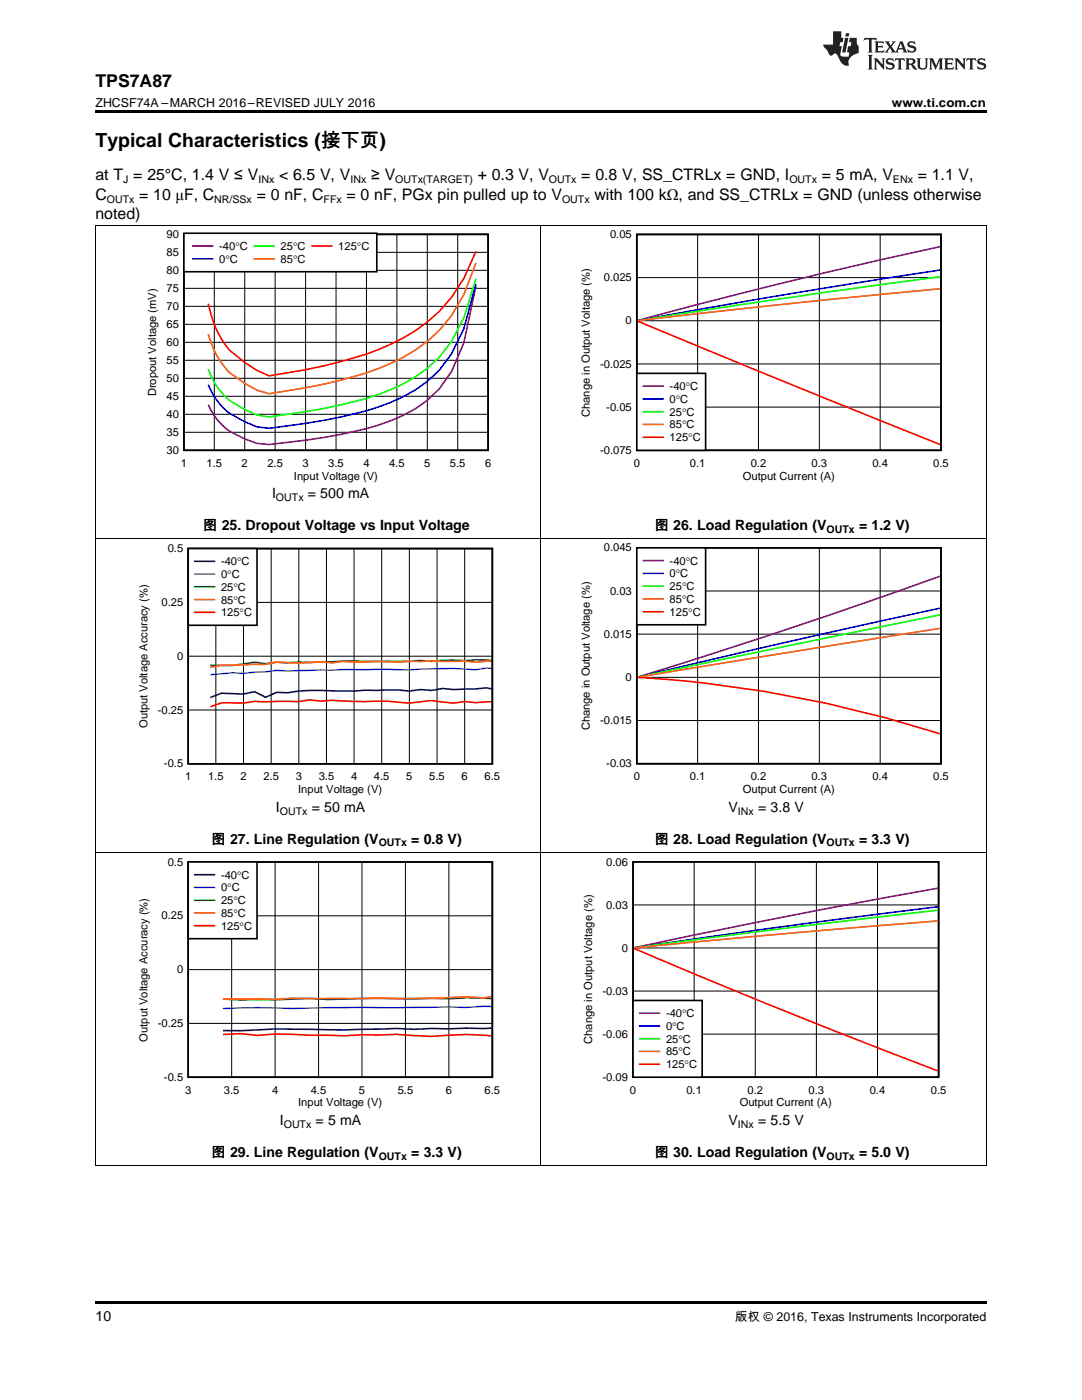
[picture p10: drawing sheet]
<svg xmlns="http://www.w3.org/2000/svg" width="216mm" height="279mm" viewBox="0 0 216 279" stroke-linecap="round" stroke-linejoin="round" font-family="sans-serif">
<defs><g id="words">
<text font-size="3.9" x="19" y="29.3">Typical Characteristics (接下页)</text>
<text font-size="3.5" x="19" y="17.3">TPS7A87</text>
<g font-size="3.2">
<text x="19" y="36">at T = 25°C, 1.4 V ≤ V</text>
<text x="55.7" y="36">&lt; 6.5 V, V</text>
<text x="74" y="36">≥ V</text>
<text x="95.3" y="36">+ 0.3 V, V</text>
<text x="116" y="36">= 0.8 V, SS_CTRLx = GND, I</text>
<text x="164" y="36">= 5 mA, V</text>
<text x="183.1" y="36">= 1.1 V,</text>
<text x="19" y="39.9">C</text>
<text x="27.8" y="39.9">= 10 μF, C</text>
<text x="51.2" y="39.9">= 0 nF, C</text>
<text x="69.1" y="39.9">= 0 nF, PGx pin pulled up to V</text>
<text x="118.6" y="39.9">with 100 kΩ, and SS_CTRLx = GND (unless otherwise</text>
<text x="19" y="43.7">noted)</text>
</g>
<g font-size="2.8">
<text x="54.3" y="99.4">I</text>
<text x="61.4" y="99.4">= 500 mA</text>
<text x="40.6" y="105.8">图 25. Dropout Voltage vs Input Voltage</text>
<text x="130.7" y="105.8">图 26. Load Regulation (V</text>
<text x="171.4" y="105.8">= 1.2 V)</text>
<text x="55.1" y="162">I</text>
<text x="62.2" y="162">= 50 mA</text>
<text x="145.4" y="162">V</text>
<text x="151.3" y="162">= 3.8 V</text>
<text x="42.2" y="168.3">图 27. Line Regulation (V</text>
<text x="82.1" y="168.3">= 0.8 V)</text>
<text x="130.7" y="168.3">图 28. Load Regulation (V</text>
<text x="171.4" y="168.3">= 3.3 V)</text>
<text x="55.8" y="224.5">I</text>
<text x="63" y="224.5">= 5 mA</text>
<text x="145.4" y="224.5">V</text>
<text x="151.3" y="224.5">= 5.5 V</text>
<text x="42.2" y="230.9">图 29. Line Regulation (V</text>
<text x="82.1" y="230.9">= 3.3 V)</text>
<text x="130.7" y="230.9">图 30. Load Regulation (V</text>
<text x="171.4" y="230.9">= 5.0 V)</text>
<text x="19" y="263.6">10</text>
</g>
<g font-size="2.5">
<text x="19" y="21.4">ZHCSF74A –MARCH 2016–REVISED JULY 2016</text>
<text x="178" y="21.4">www.ti.com.cn</text>
<text x="146.7" y="263.6">版权 © 2016, Texas Instruments Incorporated</text>
</g>
<g font-size="2.2">
<text x="33.2" y="47.5">90</text>
<text x="121.7" y="47.5">0.05</text>
<text x="33.2" y="51.1">85</text>
<text x="43.7" y="49.9">-40qC</text>
<text x="43.7" y="52.5">0qC</text>
<text x="56" y="49.9">25qC</text>
<text x="56" y="52.5">85qC</text>
<text x="67.5" y="49.9">125qC</text>
<text x="33.2" y="58.3">75</text>
<text x="33.2" y="54.7">80</text>
<text x="120.5" y="56.1">0.025</text>
<text x="33.2" y="65.5">65</text>
<text x="33.2" y="61.9">70</text>
<text x="124.8" y="64.7">0</text>
<text x="33.2" y="69.1">60</text>
<text x="33.2" y="76.2">50</text>
<text x="33.2" y="72.6">55</text>
<text x="119.7" y="73.4">-0.025</text>
<text x="133.6" y="77.9">-40qC</text>
<text x="31.2" y="79.1" transform="rotate(-90 31.2 79.1)">Dropout Voltage (mV)</text>
<text x="33.2" y="83.4">40</text>
<text x="33.2" y="79.8">45</text>
<text x="117.7" y="83.2" transform="rotate(-90 117.7 83.2)">Change in Output Voltage (%)</text>
<text x="121" y="82">-0.05</text>
<text x="133.6" y="80.4">0qC</text>
<text x="133.6" y="83">25qC</text>
<text x="33.2" y="87">35</text>
<text x="133.6" y="85.5">85qC</text>
<text x="133.6" y="88.1">125qC</text>
<text x="33.2" y="90.6">30</text>
<text x="36.1" y="93.1">1</text>
<text x="41.2" y="93.1">1.5</text>
<text x="48.2" y="93.1">2</text>
<text x="53.4" y="93.1">2.5</text>
<text x="58.6" y="95.7">Input Voltage (V)</text>
<text x="60.3" y="93.1">3</text>
<text x="65.5" y="93.1">3.5</text>
<text x="72.5" y="93.1">4</text>
<text x="77.6" y="93.1">4.5</text>
<text x="84.6" y="93.1">5</text>
<text x="89.8" y="93.1">5.5</text>
<text x="96.8" y="93.1">6</text>
<text x="119.7" y="90.6">-0.075</text>
<text x="126.4" y="93.2">0</text>
<text x="137.7" y="93.2">0.1</text>
<text x="148.2" y="95.7">Output Current (A)</text>
<text x="149.8" y="93.2">0.2</text>
<text x="161.9" y="93.2">0.3</text>
<text x="174.1" y="93.2">0.4</text>
<text x="186.2" y="93.2">0.5</text>
<text x="33.5" y="110.2">0.5</text>
<text x="44.1" y="112.8">-40qC</text>
<text x="120.5" y="110.1">0.045</text>
<text x="133.6" y="112.7">-40qC</text>
<text x="44.1" y="115.4">0qC</text>
<text x="44.1" y="117.9">25qC</text>
<text x="121.7" y="118.7">0.03</text>
<text x="133.6" y="115.2">0qC</text>
<text x="133.6" y="117.8">25qC</text>
<text x="32.2" y="120.9">0.25</text>
<text x="44.1" y="120.4">85qC</text>
<text x="44.1" y="123">125q</text>
<text x="48.7" y="123">C</text>
<text x="133.6" y="120.3">85qC</text>
<text x="133.6" y="122.9">125qC</text>
<text x="35.3" y="131.7">0</text>
<text x="120.5" y="127.3">0.015</text>
<text x="124.8" y="135.9">0</text>
<text x="31.5" y="142.4">-0.25</text>
<text x="29.4" y="145.3" transform="rotate(-90 29.4 145.3)">Output Voltage Accuracy (%)</text>
<text x="117.7" y="145.8" transform="rotate(-90 117.7 145.8)">Change in Output Voltage (%)</text>
<text x="119.7" y="144.5">-0.015</text>
<text x="32.7" y="153.2">-0.5</text>
<text x="36.9" y="155.7">1</text>
<text x="41.5" y="155.7">1.5</text>
<text x="48" y="155.7">2</text>
<text x="52.6" y="155.7">2.5</text>
<text x="59" y="155.7">3</text>
<text x="63.6" y="155.7">3.5</text>
<text x="70" y="155.7">4</text>
<text x="74.6" y="155.7">4.5</text>
<text x="81.1" y="155.7">5</text>
<text x="85.7" y="155.7">5.5</text>
<text x="92.1" y="155.7">6</text>
<text x="96.7" y="155.7">6.5</text>
<text x="121" y="153.2">-0.03</text>
<text x="126.4" y="155.7">0</text>
<text x="137.7" y="155.7">0.1</text>
<text x="149.8" y="155.7">0.2</text>
<text x="161.9" y="155.7">0.3</text>
<text x="174.1" y="155.7">0.4</text>
<text x="186.2" y="155.7">0.5</text>
<text x="59.5" y="158.3">Input Voltage (V)</text>
<text x="148.2" y="158.3">Output Current (A)</text>
<text x="33.5" y="172.8">0.5</text>
<text x="121" y="172.7">0.06</text>
<text x="44.1" y="175.4">-40qC</text>
<text x="44.1" y="177.9">0q</text>
<text x="46.2" y="177.9">C</text>
<text x="32.2" y="183.5">0.25</text>
<text x="44.1" y="180.4">25</text>
<text x="44.1" y="183">85</text>
<text x="44.1" y="185.5">125qC</text>
<text x="46.6" y="180.4">qC</text>
<text x="46.6" y="183">qC</text>
<text x="121" y="181.3">0.03</text>
<text x="124.1" y="189.9">0</text>
<text x="35.3" y="194.2">0</text>
<text x="120.2" y="198.5">-0.03</text>
<text x="132.9" y="203">-40qC</text>
<text x="29.4" y="207.9" transform="rotate(-90 29.4 207.9)">Output Voltage Accuracy (%)</text>
<text x="31.5" y="205">-0.25</text>
<text x="118.2" y="208.3" transform="rotate(-90 118.2 208.3)">Change in Output Voltage (%)</text>
<text x="120.2" y="207.1">-0.06</text>
<text x="132.9" y="205.5">0qC</text>
<text x="132.9" y="208.1">25qC</text>
<text x="32.7" y="215.7">-0.5</text>
<text x="120.2" y="215.7">-0.09</text>
<text x="132.9" y="210.6">85qC</text>
<text x="132.9" y="213.2">125qC</text>
<text x="36.9" y="218.3">3</text>
<text x="44.7" y="218.3">3.5</text>
<text x="54.3" y="218.3">4</text>
<text x="59.5" y="220.8">Input Voltage (V)</text>
<text x="62" y="218.3">4.5</text>
<text x="71.6" y="218.3">5</text>
<text x="79.4" y="218.3">5.5</text>
<text x="89" y="218.3">6</text>
<text x="96.7" y="218.3">6.5</text>
<text x="125.7" y="218.3">0</text>
<text x="137" y="218.3">0.1</text>
<text x="147.6" y="220.8">Output Current (A)</text>
<text x="149.2" y="218.3">0.2</text>
<text x="161.4" y="218.3">0.3</text>
<text x="173.5" y="218.3">0.4</text>
<text x="185.7" y="218.3">0.5</text>
</g>
<g font-size="2.1">
<text x="21.3" y="40.5">OUTx</text>
<text x="24.6" y="36.6">J</text>
<text x="42.8" y="40.5">NR/SSx</text>
<text x="51.6" y="36.6">INx</text>
<text x="64.6" y="40.5">FFx</text>
<text x="69.9" y="36.6">INx</text>
<text x="78.9" y="36.6">OUTx(TARGET)</text>
<text x="109.5" y="36.6">OUTx</text>
<text x="112.2" y="40.5">OUTx</text>
<text x="157.5" y="36.6">OUTx</text>
<text x="178.2" y="36.6">ENx</text>
<text x="55.1" y="100">OUTx</text>
<text x="164.9" y="106.4">OUTx</text>
<text x="55.8" y="162.6">OUTx</text>
<text x="147.2" y="162.6">INx</text>
<text x="75.6" y="168.9">OUTx</text>
<text x="164.9" y="168.9">OUTx</text>
<text x="56.6" y="225.1">OUTx</text>
<text x="147.2" y="225.1">INx</text>
<text x="75.6" y="231.5">OUTx</text>
<text x="164.9" y="231.5">OUTx</text>
</g>
</g></defs>
<path d="M19 232.6l.2 .1zM196.7 232.6l.1 .1zM19 259.7h177.8v.5h-177.8z" fill="#000"/>
<path d="M19.1 170.1v62.6M107.9 170.1v62.6M196.8 170.1v62.6M19 232.6h177.8" fill="none" stroke="#000" stroke-width=".2"/>
<path d="M27.3 171.2h72.4v50.1h-72.4z" fill-rule="evenodd" fill="#fff"/>
<path d="M37.6 172h60.6v43h-60.6z" fill="none" stroke="#000" stroke-width=".32"/>
<path d="M46.2 172v43M54.9 172v43M63.6 172v43M72.2 172v43M80.9 172v43M89.6 172v43M37.6 193.5h60.7M37.6 182.8h60.7M37.6 204.2h60.7" fill="none" stroke="#000" stroke-width=".2"/>
<path d="M98.1 205.2l-12 .1-3.5 .1-3.4-.1-10.4 .2-7-.1a112.9 112.9 0 0 0-13.8 .3h-3.5" fill="none" stroke="#000080" stroke-width=".32"/>
<path d="M98.1 200.9l-5.1 .2-3.4-.2-10.4 .2-7-.1-13.8 .3-7-.2-6.9 .2" fill="none" stroke="#36f" stroke-width=".32"/>
<path d="M98.1 199.3l-5.1-.2-3.4 .2h-17.4l-6.9 .2-3.5-.2-6.9 .2-6.9 .1-3.5-.2" fill="none" stroke="#008000" stroke-width=".32"/>
<path d="M98.1 198.9l-1.6 .3-3.5-.3-13.8 .4-3.5-.2-3.5 .2-13.8-.1-3.5 .2h-10.4" fill="none" stroke="#f60" stroke-width=".32"/>
<path d="M44.5 206.5l3.5-.2 3.4 .3 3.5-.2 13.9 .3 3.4-.2 7-.1 6.9 .4a53.9 53.9 0 0 1 12-.1" fill="none" stroke="#f00" stroke-width=".32"/>
<path d="M37.6 172h13.7v15.3h-13.7z" fill-rule="evenodd" fill="#fff"/>
<path d="M37.6 172h13.7v15.3h-13.7z" fill="none" stroke="#000" stroke-width=".32"/>
<path d="M38.9 174.6h3.9" fill="none" stroke="#000080" stroke-width=".32"/>
<path d="M38.9 177.1h3.9" fill="none" stroke="#36f" stroke-width=".32"/>
<path d="M38.9 179.7h3.9" fill="none" stroke="#008000" stroke-width=".32"/>
<path d="M38.9 182.2h3.9" fill="none" stroke="#f60" stroke-width=".32"/>
<path d="M38.9 184.7h3.9" fill="none" stroke="#f00" stroke-width=".32"/>
<path d="M116 171.1h72.7v50.2h-72.7z" fill-rule="evenodd" fill="#fff"/>
<path d="M126.3 172h61v43h-61z" fill="none" stroke="#000" stroke-width=".32"/>
<path d="M138.5 172v43M150.7 172v43M162.9 172v43M175.1 172v43M126.3 197.8h61M126.3 189.2h61M126.3 180.6h61M126.3 206.4h61" fill="none" stroke="#000" stroke-width=".2"/>
<path d="M187.1 177.3a1603.7 1603.7 0 0 0-55.9 10.9l-4.7 1" fill="none" stroke="#800080" stroke-width=".32"/>
<path d="M187.1 181a2117.9 2117.9 0 0 0-55.9 7.5l-4.7 .7" fill="none" stroke="#00f" stroke-width=".32"/>
<path d="M187.1 181.6l-35.3 4.3-25.3 3.3" fill="none" stroke="#0f0" stroke-width=".32"/>
<path d="M187.1 183.8l-35.3 3-25.3 2.4" fill="none" stroke="#f60" stroke-width=".32"/>
<path d="M126.5 189.3l7.1 3a1561.3 1561.3 0 0 0 53.5 21.4" fill="none" stroke="#f00" stroke-width=".32"/>
<path d="M126.3 199.7h13.8v15.3h-13.8z" fill-rule="evenodd" fill="#fff"/>
<path d="M126.3 199.7h13.8v15.3h-13.8z" fill="none" stroke="#000" stroke-width=".32"/>
<path d="M127.6 202.2h4" fill="none" stroke="#800080" stroke-width=".32"/>
<path d="M127.6 204.7h4" fill="none" stroke="#00f" stroke-width=".32"/>
<path d="M127.6 207.3h4" fill="none" stroke="#0f0" stroke-width=".32"/>
<path d="M127.6 209.8h4" fill="none" stroke="#f60" stroke-width=".32"/>
<path d="M127.6 212.4h4" fill="none" stroke="#f00" stroke-width=".32"/>
<path d="M19.1 107.5v62.6M107.9 107.5v62.6M196.8 107.5v62.6M19 170.1h177.8" fill="none" stroke="#000" stroke-width=".2"/>
<path d="M27.3 108.6h72.4v50.2h-72.4z" fill-rule="evenodd" fill="#fff"/>
<path d="M37.6 109.5h60.6v42.9h-60.6z" fill="none" stroke="#000" stroke-width=".32"/>
<g fill="none" stroke="#000" stroke-width=".2">
<path d="M43.1 109.5v42.9M48.6 109.5v42.9M54.1 109.5v42.9M59.6 109.5v42.9M65.1 109.5v42.9M70.7 109.5v42.9M76.2 109.5v42.9M81.7 109.5v42.9M87.2 109.5v42.9M92.7 109.5v42.9M37.6 131h60.7M37.6 120.2h60.7"/>
<path d="M37.6 141.7h60.7"/>
</g>
<path d="M98.1 137.5l-1-.2-6.6 .3-2.2-.2-2.2 .4-2.2-.2-2.2 .3-2.2-.2h-6.6a94.5 94.5 0 0 1-11.1 .1l-2.2 .1-2.2 .4-2.2-.1-2.2 1-2.2-1.2-2.2 .5-4.4-.2-2.2 .9" fill="none" stroke="#000080" stroke-width=".32"/>
<path d="M98.1 133.4l-1-.1-2.2 .4a93.8 93.8 0 0 0-13.2 0l-6.6-.1-17.7 .3-2.2-.1-6.6 .6-2.2-.1-4.4 .4" fill="none" stroke="#36f" stroke-width=".32"/>
<path d="M98.1 131.8l-3.2-.1-2.2 .2-2.2-.2-4.4 .3-2.2-.2-2.2 .2-11-.1-8.9 .3-2.2-.1-2.2 .2-2.2-.1-2.2 .3-2.2-.3a29.2 29.2 0 0 1-8.8 .6" fill="none" stroke="#008000" stroke-width=".32"/>
<path d="M98.1 132l-3.2 .2-2.2-.3-4.4 .1-2.2-.1-2.2 .1-2.2-.1-2.2 .3-4.4-.2-2.2 .1-4.5-.1-2.2 .3-2.2-.2a40.7 40.7 0 0 1-8.8 0l-2.2 .5-8.8 .2-2.2 .4" fill="none" stroke="#f60" stroke-width=".32"/>
<path d="M98.1 140.1l-3.2 .1-2.2-.2-2.2 .3-4.4-.5-4.4 .5a41.3 41.3 0 0 0-8.8-.3l-6.7-.2-2.2 .1-2.2-.2-2.2 .3h-8.8l-2.2 .3h-4.4l-2.2 .8" fill="none" stroke="#f00" stroke-width=".32"/>
<path d="M37.6 109.5h13.7v15.3h-13.7z" fill-rule="evenodd" fill="#fff"/>
<path d="M37.6 109.5h13.7v15.3h-13.7z" fill="none" stroke="#000" stroke-width=".32"/>
<path d="M38.9 112h3.9" fill="none" stroke="#000080" stroke-width=".32"/>
<path d="M38.9 114.6h3.9" fill="none" stroke="#36f" stroke-width=".32"/>
<path d="M38.9 117.1h3.9" fill="none" stroke="#008000" stroke-width=".32"/>
<path d="M38.9 119.7h3.9" fill="none" stroke="#f60" stroke-width=".32"/>
<path d="M38.9 122.2h3.9" fill="none" stroke="#f00" stroke-width=".32"/>
<path d="M115.6 108.5h73.6v50.3h-73.6z" fill-rule="evenodd" fill="#fff"/>
<path d="M127.1 109.3h60.7v43.1h-60.7z" fill="none" stroke="#000" stroke-width=".33"/>
<path d="M127.1 117.9h60.7M139.2 109.3v43.1M151.3 109.3v43.1M163.5 109.3v43.1M175.6 109.3v43.1M127.1 135.2h60.7M127.1 126.6h60.7M127.1 143.8h60.7" fill="none" stroke="#000" stroke-width=".2"/>
<path d="M187.6 115a1283.2 1283.2 0 0 1-55.7 18.7l-4.7 1.4" fill="none" stroke="#800080" stroke-width=".33"/>
<path d="M187.6 121.4l-35.2 7.8-25.2 5.9" fill="none" stroke="#00f" stroke-width=".33"/>
<path d="M187.6 122.7l-60.4 12.4" fill="none" stroke="#0f0" stroke-width=".33"/>
<path d="M187.6 125.4l-60.4 9.8" fill="none" stroke="#f60" stroke-width=".33"/>
<path d="M127.2 135.2l7.1 .5a238.7 238.7 0 0 1 53.3 10.7" fill="none" stroke="#f00" stroke-width=".33"/>
<path d="M127.1 109.3h13.7v15.4h-13.7z" fill-rule="evenodd" fill="#fff"/>
<path d="M127.1 109.3h13.7v15.4h-13.7z" fill="none" stroke="#000" stroke-width=".33"/>
<path d="M128.4 111.9h3.9" fill="none" stroke="#800080" stroke-width=".33"/>
<path d="M128.4 114.4h3.9" fill="none" stroke="#00f" stroke-width=".33"/>
<path d="M128.4 117h3.9" fill="none" stroke="#0f0" stroke-width=".33"/>
<path d="M128.4 119.5h3.9" fill="none" stroke="#f60" stroke-width=".33"/>
<path d="M128.4 122.1h3.9" fill="none" stroke="#f00" stroke-width=".33"/>
<path d="M19.1 45v62.6M107.9 45v62.6M196.8 45v62.6M19 107.5h177.8" fill="none" stroke="#000" stroke-width=".2"/>
<path d="M29 45.9h68.9v50.3h-68.9z" fill-rule="evenodd" fill="#fff"/>
<path d="M36.7 46.8h60.7v43.1h-60.7z" fill="none" stroke="#000" stroke-width=".33"/>
<g fill="none" stroke="#000" stroke-width=".2">
<path d="M36.7 57.5h60.7M36.7 54h60.7M36.7 50.4h60.7M42.8 46.8v43.1M48.8 46.8v43.1M54.9 46.8v43.1M61 46.8v43.1M67.1 46.8v43.1M73.1 46.8v43.1M79.2 46.8v43.1M85.3 46.8v43.1M91.3 46.8v43.1"/>
<path d="M36.7 79.1h60.7M36.7 75.5h60.7M36.7 71.9h60.7M36.7 68.3h60.7M36.7 64.7h60.7M36.7 61.1h60.7M36.7 86.3h60.7M36.7 82.7h60.7"/>
</g>
<path d="M95 57.1l-2.4 11.3-2.5 5.7a21.9 21.9 0 0 1-12.1 9.9 61 61 0 0 1-13.4 3.3l-10.9 1.4-2.4-.2a17.9 17.9 0 0 1-6.7-3.4 12.6 12.6 0 0 1-3-4.3" fill="none" stroke="#800080" stroke-width=".33"/>
<path d="M95 56.7l-2.4 8.9-2.5 5a24 24 0 0 1-12.1 9.7 61.3 61.3 0 0 1-13.4 3.6l-10.9 1.6-2.4-.3a18.7 18.7 0 0 1-6.7-3.8 13.6 13.6 0 0 1-3-4.6" fill="none" stroke="#00f" stroke-width=".33"/>
<path d="M95 55.6l-2.4 7.8a25.3 25.3 0 0 1-14.6 14.4 59.3 59.3 0 0 1-13.4 3.7l-10.9 1.7-2.4-.4a18.5 18.5 0 0 1-6.7-4 14.5 14.5 0 0 1-3-5.1" fill="none" stroke="#0f0" stroke-width=".33"/>
<path d="M95 52.5l-2.4 6.3a28 28 0 0 1-14.6 13.7 67 67 0 0 1-17 4.9l-7.3 1.2-2.4-.7a18.6 18.6 0 0 1-6.7-4.9 16.9 16.9 0 0 1-3-6.3" fill="none" stroke="#f60" stroke-width=".33"/>
<path d="M95 50.2a30.4 30.4 0 0 1-17 18.5 60.9 60.9 0 0 1-13.4 4.3l-3.6 .8-7.3 1.2a23.4 23.4 0 0 1-8.5-5.9 20.2 20.2 0 0 1-3.6-8.5" fill="none" stroke="#f00" stroke-width=".33"/>
<path d="M36.7 46.5h38.5v7.7h-38.5z" fill-rule="evenodd" fill="#fff"/>
<path d="M36.7 46.5h38.5v7.7h-38.5z" fill="none" stroke="#000" stroke-width=".33"/>
<path d="M38.5 49.1h3.9" fill="none" stroke="#800080" stroke-width=".33"/>
<path d="M38.5 51.7h3.9" fill="none" stroke="#00f" stroke-width=".33"/>
<path d="M50.7 49.1h4" fill="none" stroke="#0f0" stroke-width=".33"/>
<path d="M50.7 51.7h4" fill="none" stroke="#f60" stroke-width=".33"/>
<path d="M62.3 49.1h3.9" fill="none" stroke="#f00" stroke-width=".33"/>
<path d="M115.6 45.9h73.6v50.3h-73.6z" fill-rule="evenodd" fill="#fff"/>
<path d="M127.1 46.8h60.7v43.1h-60.7z" fill="none" stroke="#000" stroke-width=".33"/>
<path d="M127.1 55.4h60.7M139.2 46.8v43.1M151.3 46.8v43.1M163.5 46.8v43.1M175.6 46.8v43.1M127.1 72.6h60.7M127.1 64h60.7M127.1 81.2h60.7" fill="none" stroke="#000" stroke-width=".2"/>
<path d="M187.6 49.2a1133.9 1133.9 0 0 0-55.7 13.5l-4.7 1.3" fill="none" stroke="#800080" stroke-width=".33"/>
<path d="M187.6 53.9a1798.9 1798.9 0 0 0-55.7 9.2l-4.7 .9" fill="none" stroke="#00f" stroke-width=".33"/>
<path d="M187.6 55.2a2269.3 2269.3 0 0 0-55.7 8.1l-4.7 .7" fill="none" stroke="#0f0" stroke-width=".33"/>
<path d="M187.6 57.6a2300.5 2300.5 0 0 0-55.7 5.8l-4.7 .6" fill="none" stroke="#f60" stroke-width=".33"/>
<path d="M127.2 64.1l25.2 10.4 35.2 14.2" fill="none" stroke="#f00" stroke-width=".33"/>
<path d="M127.1 74.5h13.7v15.4h-13.7z" fill-rule="evenodd" fill="#fff"/>
<path d="M127.1 74.5h13.7v15.4h-13.7z" fill="none" stroke="#000" stroke-width=".33"/>
<path d="M128.4 77.1h3.9" fill="none" stroke="#800080" stroke-width=".33"/>
<path d="M128.4 79.6h3.9" fill="none" stroke="#00f" stroke-width=".33"/>
<path d="M128.4 82.2h3.9" fill="none" stroke="#0f0" stroke-width=".33"/>
<path d="M128.4 84.7h3.9" fill="none" stroke="#f60" stroke-width=".33"/>
<path d="M128.4 87.3h3.9" fill="none" stroke="#f00" stroke-width=".33"/>
<path d="M19 45h177.8" fill="none" stroke="#000" stroke-width=".2"/>
<path d="M19 22h177.8v.5h-177.8z" fill="#000"/>
<g fill="#231f20">
<path d="M172.5 7.6l-.1 .5 .4-.2h.6v.1v2.1l-.2 .4h.9l-.2-.4v-2.1l.1-.1h.5l.5 .2-.2-.5zM174.5 8.3l.2 .3v1.5l-.2 .4h1.8l.2-.6a1.04 1.04 0 0 1-1.3 .2v-.7h.6l.3 .2v-.6l-.3 .2h-.6v-.6l.8-.1 .4 .3-.2-.5zM176.5 8.3l.9 1.1-.9 1.1h.8l-.2-.2 .4-.7 .5 .7-.2 .2h1.5l-.2-.2 .2-.4h.9l.1 .4-.2 .2h1l-.3-.3-.7-1.9h-.5l-.9 2-.8-1 .9-1h-.8l.1 .3-.4 .5-.3-.6 .1-.2zM179.7 8.6l.4 1h-.7zM181.3 8.4a.63 .63 0 0 0-.2 .7 .63 .63 0 0 0 .6 .4l.6 .2 .1 .2a.75 .75 0 0 1-.7 .4 .75 .75 0 0 1-.6-.5l.1 .7 .1-.1a1.11 1.11 0 0 0 1.5-.6 1.13 1.13 0 0 0-1.2-.8l-.1-.4a1.04 1.04 0 0 1 1.2 .2l-.2-.5-.2 .1-.4-.2zM173.2 10.9l.2 .4v2.2l-.2 .4h1l-.3-.4v-2.2l.3-.4zM174.3 11.6l.3 .4v1.5l-.3 .4h.8l-.2-.4v-1.3l1.5 1.7v-1.9l.2-.4h-.7l.2 .4v.9l-1.1-1.3zM177 11.8a.62 .62 0 0 0-.2 .7 .62 .62 0 0 0 .6 .4l.6 .1 .1 .3a.76 .76 0 0 1-.7 .3 .76 .76 0 0 1-.7-.4l.2 .7 .1-.1a1.11 1.11 0 0 0 1.5-.6 1.13 1.13 0 0 0-1.2-.8l-.1-.4a1.04 1.04 0 0 1 1.2 .2l-.2-.6-.2 .1-.5-.1zM178.7 11.6l-.2 .6a.61 .61 0 0 1 .8-.3v1.6l-.2 .4h.9l-.2-.4v-1.6a.63 .63 0 0 1 .7 .3l-.1-.6zM180.6 11.6l.3 .4v1.5l-.3 .4h1l-.2-.2-.1-.8 .6 .2a.76 .76 0 0 0 1.2 .7l-1-1a.58 .58 0 0 0 .6-.5 .58 .58 0 0 0-.5-.6zM181.4 11.9h.1a.45 .45 0 0 1 .5 .1 .45 .45 0 0 1 .1 .5l-.8 .2zM182.9 11.6l.2 .2a2.17 2.17 0 0 0 .3 1.9 .99 .99 0 0 0 1.6-.6v-1.1l.2-.4h-.7l.2 .2a1.92 1.92 0 0 1-.2 1.8 .6 .6 0 0 1-.9-.5v-1.1l.2-.4zM185.4 11.6l.2 .4v1.5l-.2 .4h.7l-.2-.4v-1.4l.8 1.8 .8-1.8v1.4l-.2 .4h.9l-.2-.4v-1.5l.2-.4h-.8l-.6 1.5-.6-1.5zM188.4 11.6l.2 .4v1.5l-.2 .4h1.8l.1-.6a1.04 1.04 0 0 1-1.2 .1v-.6h.5l.4 .2v-.6l-.4 .2h-.5v-.7h.8l.3 .3-.1-.6zM190.5 11.6l.2 .4v1.5l-.2 .4h.7l-.2-.4v-1.3l1.5 1.7v-1.9l.2-.4h-.7l.2 .4v.9l-1.1-1.3zM192.9 11.6l-.1 .6a.61 .61 0 0 1 .7-.3l.1 1.6-.3 .4h1l-.3-.4 .1-1.6a.63 .63 0 0 1 .7 .3l-.1-.6zM195.2 11.8a.62 .62 0 0 0-.2 .7 .62 .62 0 0 0 .6 .4l.6 .1 .1 .3a.76 .76 0 0 1-.7 .3 .76 .76 0 0 1-.6-.4l.1 .7 .1-.1a1.11 1.11 0 0 0 1.6-.6 1.13 1.13 0 0 0-1.3-.8l-.1-.4a1.04 1.04 0 0 1 1.2 .2l-.1-.6-.2 .1-.5-.1z"/>
<path d="M166.2 6.3v2.6h-1.9v.4l.8 .9a.91 .91 0 0 0 1 .8 .56 .56 0 0 1 .5-.3 .56 .56 0 0 1 .5 .3l.4 .8a1.53 1.53 0 0 0 1.9 1.2 1.54 1.54 0 0 1 1-2.1l.9-.3v-1.4a1.52 1.52 0 0 1-.4-1.6h-1.3l-.2 .8h.5l-.2 .8h-.5l-.1 1v.2l.4 .1-.2 .8a1.93 1.93 0 0 1-1.6-.3l.3-1.8h-.5l.2-.8h.4l.2-.8h-.4v-1.3zM168.6 7.6l-.6 2.9h.7l.6-2.9zM168.8 6.6l-.1 .7h.6l.2-.7z"/>
</g>
<use href="#words"/>
</svg>
